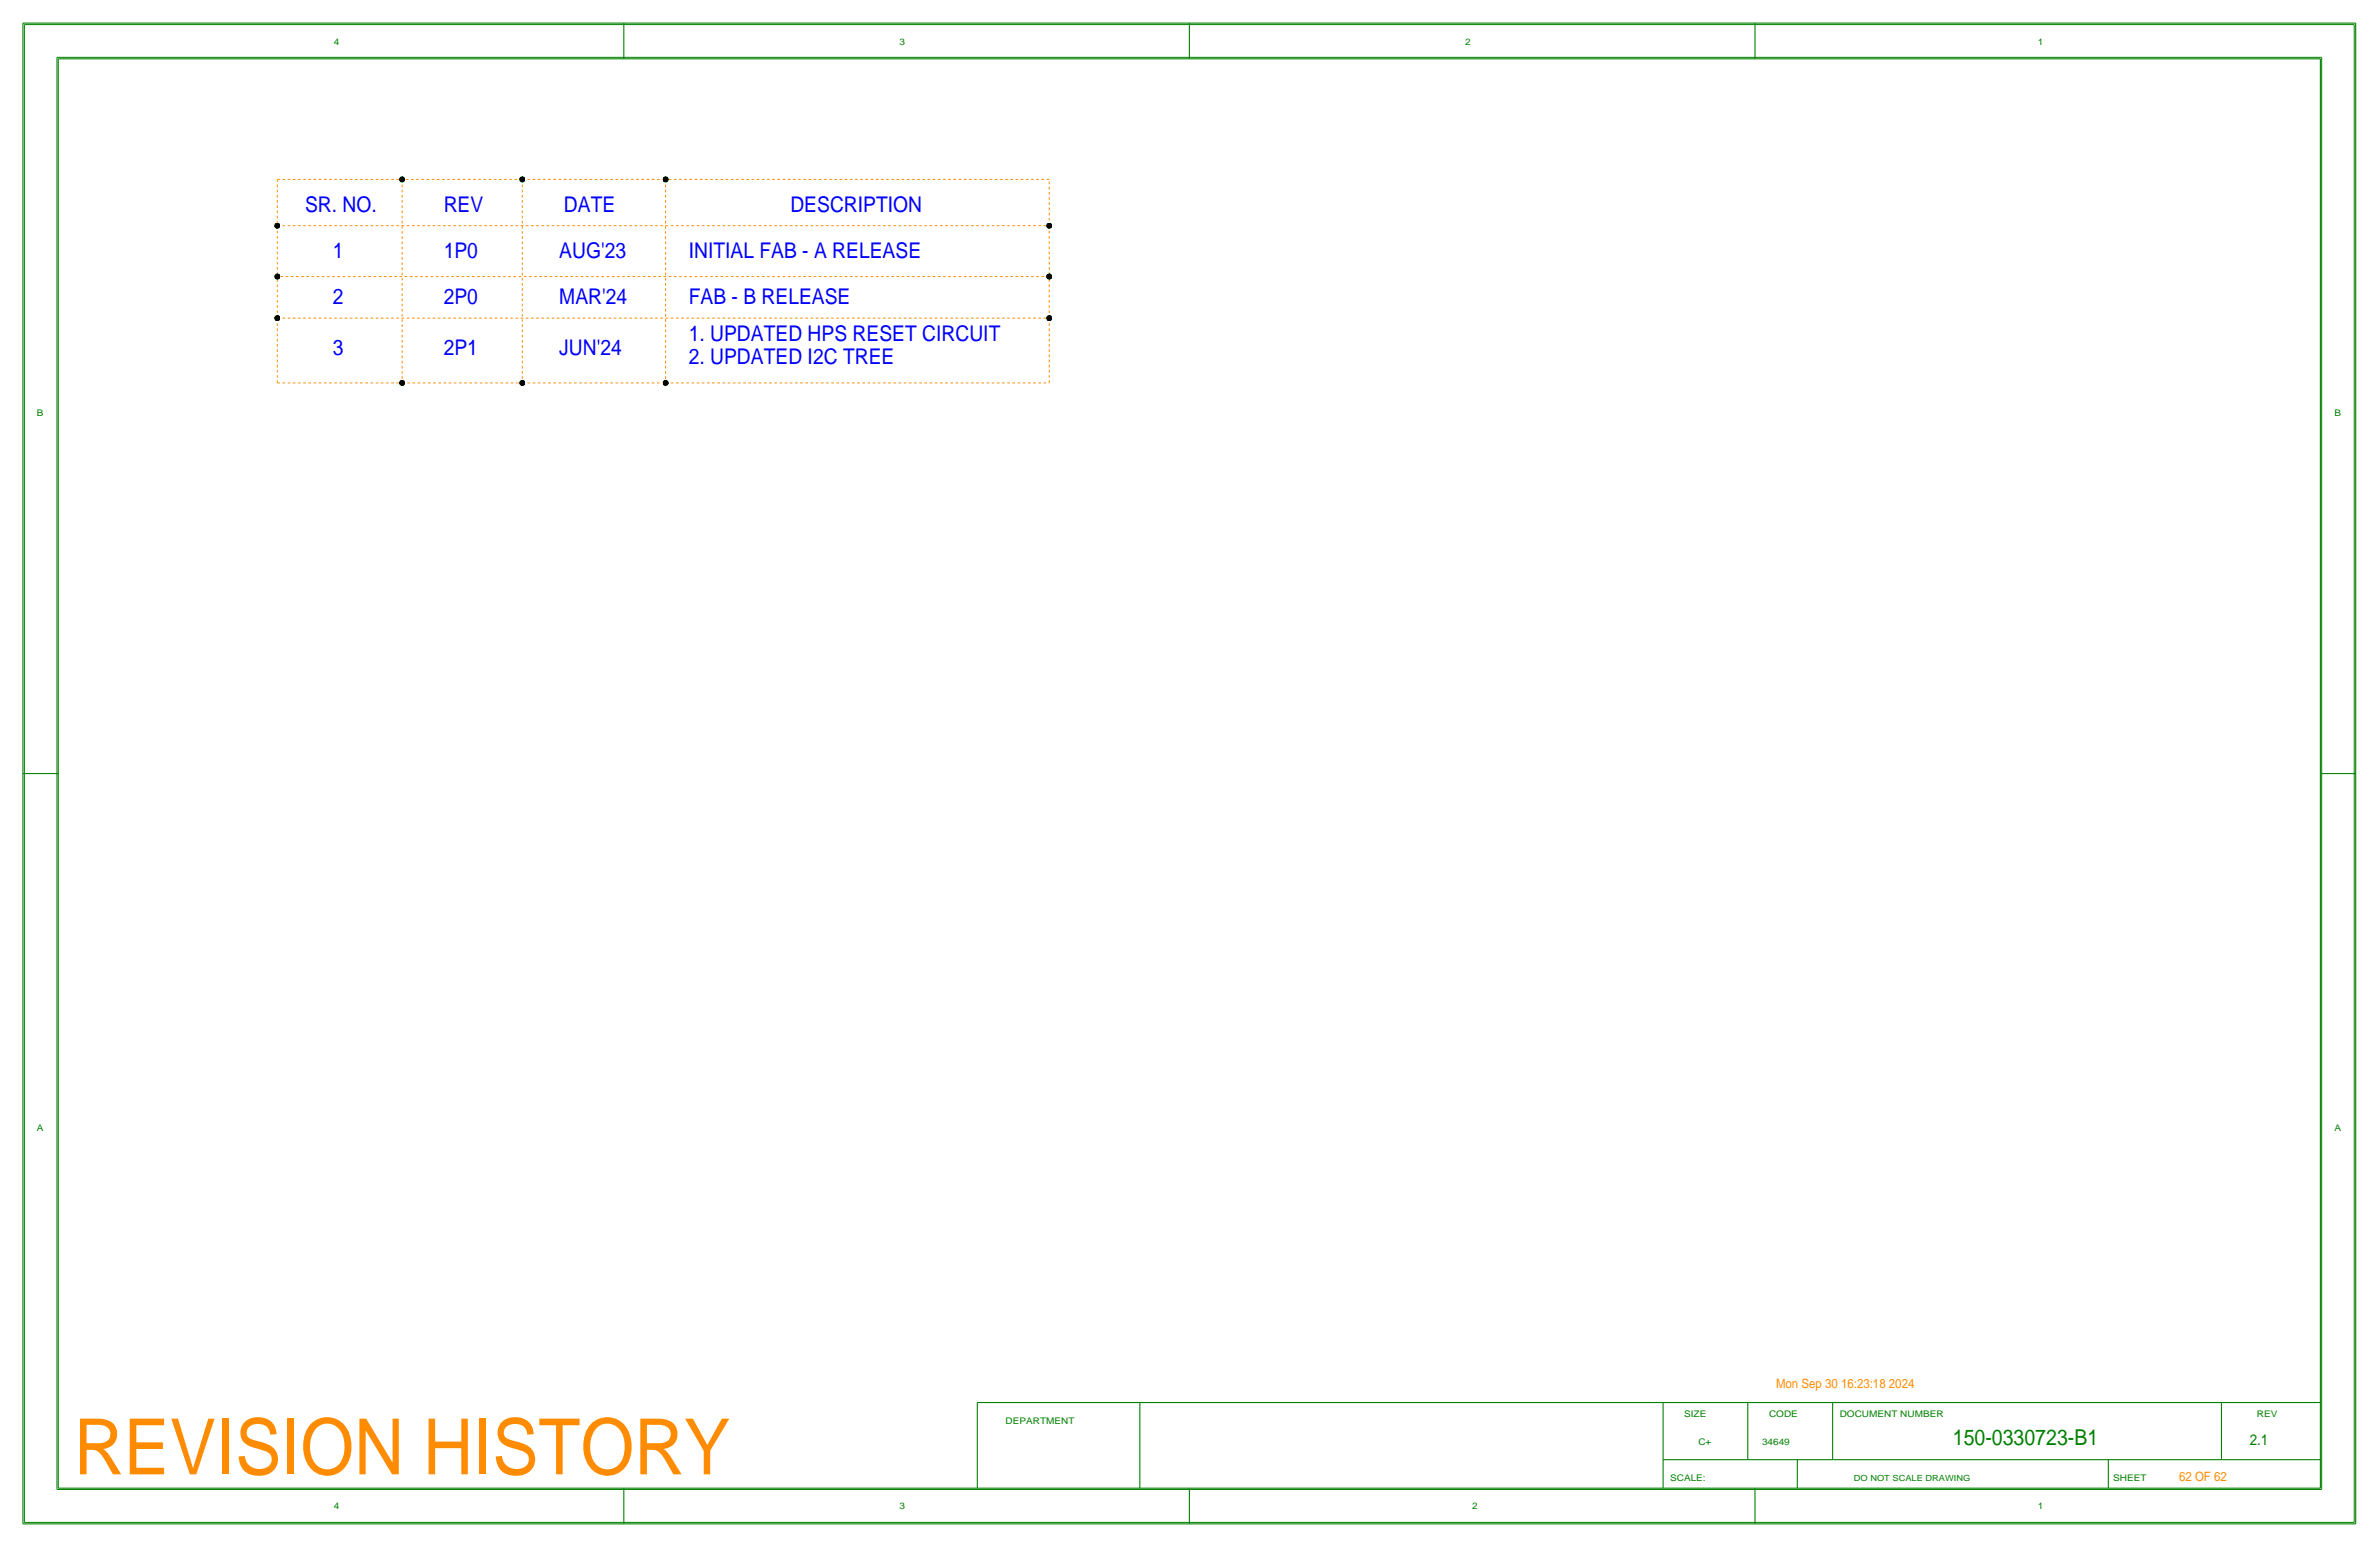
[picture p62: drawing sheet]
<svg xmlns="http://www.w3.org/2000/svg" width="654mm" height="425mm" viewBox="0 0 654 425" stroke-linecap="round" stroke-linejoin="round" font-family="sans-serif">
<defs><g id="words">
<text font-size="21.3" x="20.3" y="404.9">REVISION HISTORY</text>
<text font-size="6" x="536.5" y="397">150-0330723-B1</text>
<g font-size="5.9">
<text x="83.8" y="58.2">SR. NO.</text>
<text x="121.9" y="58.2">REV</text>
<text x="154.9" y="58.2">DATE</text>
<text x="217.2" y="58.2">DESCRIPTION</text>
<text x="91.4" y="70.9">1</text>
<text x="121.9" y="70.9">1P0</text>
<text x="153.7" y="70.9">AUG'23</text>
<text x="189.2" y="70.9">INITIAL FAB - A RELEASE</text>
<text x="91.4" y="83.6">2</text>
<text x="121.9" y="83.6">2P0</text>
<text x="153.7" y="83.6">MAR'24</text>
<text x="189.2" y="83.6">FAB - B RELEASE</text>
<text x="189.2" y="93.7">1. UPDATED HPS RESET CIRCUIT</text>
<text x="91.4" y="97.5">3</text>
<text x="121.9" y="97.5">2P1</text>
<text x="153.7" y="97.5">JUN'24</text>
<text x="189.2" y="100.1">2. UPDATED I2C TREE</text>
</g>
<text font-size="4.1" x="618.1" y="397">2.1</text>
<g font-size="3.5">
<text x="488" y="381.3">Mon Sep 30 16:23:18 2024</text>
<text x="598.7" y="406.8">62 OF 62</text>
</g>
<text font-size="2.5" fill="#008000" x="91.7" y="12.2">4</text>
<g font-size="2.5">
<text x="247.1" y="12.2">3</text>
<text x="402.5" y="12.2">2</text>
<text x="559.9" y="12.2">1</text>
<text x="10.2" y="114.3">B</text>
<text x="641.4" y="114.3">B</text>
<text x="10.2" y="310.6">A</text>
<text x="641.4" y="310.6">A</text>
<text x="462.7" y="389.1">SIZE</text>
<text x="486.1" y="389.1">CODE</text>
<text x="505.5" y="389.1">DOCUMENT NUMBER</text>
<text x="620.1" y="389.1">REV</text>
<text x="276.3" y="391.1">DEPARTMENT</text>
<text x="466.6" y="397">C+</text>
<text x="484.1" y="397">34649</text>
<text x="458.9" y="406.8">SCALE:</text>
<text x="580.6" y="406.8">SHEET</text>
<text x="91.7" y="414.5">4</text>
<text x="247.1" y="414.5">3</text>
<text x="404.5" y="414.5">2</text>
<text x="559.9" y="414.5">1</text>
</g>
<text font-size="2.3" x="509.4" y="406.8">DO NOT SCALE DRAWING</text>
</g></defs>
<!-- layer: Print Layer -->
<g fill="none" stroke="#000" stroke-width=".27" stroke-dasharray=".7" stroke-linecap="butt">
<path d="M76.2 49.3v12.7M76.2 49.3h34.3M110.5 49.3v55.9M143.5 49.3h39.4M143.5 49.3v55.9M143.5 49.3h-33M182.9 49.3v55.9M288.3 49.3h-105.4M76.2 62h212.1M76.2 62v13.9M288.3 62v-12.7M288.3 62v13.9"/>
<path d="M288.3 75.9h-212.1M76.2 87.4v-11.5M76.2 87.4h212.1M288.3 87.4v-11.5M288.3 87.4v17.8M76.2 105.2v-17.8M76.2 105.2h34.3M110.5 105.2h33M143.5 105.2h39.4M182.9 105.2h105.4"/>
</g>
<g fill="#000" stroke="#000" stroke-width=".27">
<circle cx="110.5" cy="49.3" r=".71"/>
<circle cx="143.5" cy="49.3" r=".71"/>
<circle cx="182.9" cy="49.3" r=".71"/>
<circle cx="76.2" cy="62" r=".71"/>
<circle cx="76.2" cy="75.9" r=".71"/>
<circle cx="288.3" cy="75.9" r=".71"/>
<circle cx="288.3" cy="62" r=".71"/>
<circle cx="76.2" cy="87.4" r=".71"/>
<circle cx="288.3" cy="87.4" r=".71"/>
<circle cx="110.5" cy="105.2" r=".71"/>
<circle cx="143.5" cy="105.2" r=".71"/>
<circle cx="182.9" cy="105.2" r=".71"/>
</g>
<g fill="none" stroke="#000" stroke-width=".3">
<path d="M6.3 6.3h640.9zM6.3 6.3v412.2zM16 16.2h621.5zM16 16.2v392.5zM171.4 6.3v9.9zM326.8 6.3v9.9zM482.2 6.3v9.9zM637.5 16.2v392.5zM647.2 6.3v412.2zM6.3 212.4h9.7zM637.5 212.4h9.7zM268.5 385.2v23.5z"/>
<path d="M268.5 385.2h369zM313.2 385.2v23.5zM456.9 385.2v23.5zM480.2 385.2v15.7zM503.5 385.2v15.7zM610.4 385.2v15.7zM6.3 418.5h640.9zM16 408.7h621.5zM171.4 408.7v9.8zM326.8 408.7v9.8zM456.9 400.9h180.6zM482.2 408.7v9.8z"/>
<path d="M493.8 400.9v7.8zM579.3 400.9v7.8z"/>
</g>
<path d="M6.7 6.8h640.1zM6.7 6.8v411.3zM15.6 15.7h622.3zM15.6 15.7v393.3zM637.9 15.7v393.3zM646.8 6.8v411.3zM6.7 418.1h640.1zM15.6 409h622.3z" fill="none" stroke="#000" stroke-width=".27"/>
<!-- layer: Nets -->
<g fill="none" stroke="#ff8c00" stroke-width=".27" stroke-dasharray=".7" stroke-linecap="butt">
<path d="M76.2 49.3h34.3M76.2 49.3v12.7M110.5 49.3v55.9M143.5 49.3h-33M143.5 49.3v55.9M143.5 49.3h39.4M182.9 49.3v55.9M288.3 49.3h-105.4M76.2 62v13.9M76.2 62h212.1M288.3 75.9h-212.1M288.3 62v13.9"/>
<path d="M288.3 62v-12.7M76.2 87.4h212.1M76.2 87.4v-11.5M288.3 87.4v17.8M288.3 87.4v-11.5M76.2 105.2h34.3M76.2 105.2v-17.8M110.5 105.2h33M143.5 105.2h39.4M182.9 105.2h105.4"/>
</g>
<g fill="#000" stroke="#000" stroke-width=".27">
<circle cx="110.5" cy="49.3" r=".71"/>
<circle cx="143.5" cy="49.3" r=".71"/>
<circle cx="182.9" cy="49.3" r=".71"/>
<circle cx="76.2" cy="62" r=".71"/>
<circle cx="76.2" cy="75.9" r=".71"/>
<circle cx="288.3" cy="75.9" r=".71"/>
<circle cx="288.3" cy="62" r=".71"/>
<circle cx="76.2" cy="87.4" r=".71"/>
<circle cx="288.3" cy="87.4" r=".71"/>
<circle cx="110.5" cy="105.2" r=".71"/>
<circle cx="143.5" cy="105.2" r=".71"/>
<circle cx="182.9" cy="105.2" r=".71"/>
</g>
<!-- layer: Page Border and Title Block -->
<g fill="none" stroke="#008000" stroke-width=".3">
<path d="M6.3 6.3h640.9zM6.3 6.3v412.2zM16 16.2h621.5zM16 16.2v392.5zM171.4 6.3v9.9zM326.8 6.3v9.9zM482.2 6.3v9.9zM637.5 16.2v392.5zM647.2 6.3v412.2zM6.3 212.4h9.7zM637.5 212.4h9.7zM268.5 385.2v23.5z"/>
<path d="M268.5 385.2h369zM313.2 385.2v23.5zM456.9 385.2v23.5zM480.2 385.2v15.7zM503.5 385.2v15.7zM610.4 385.2v15.7zM6.3 418.5h640.9zM16 408.7h621.5zM171.4 408.7v9.8zM326.8 408.7v9.8zM456.9 400.9h180.6zM482.2 408.7v9.8z"/>
<path d="M493.8 400.9v7.8zM579.3 400.9v7.8z"/>
</g>
<path d="M6.7 6.8h640.1zM6.7 6.8v411.3zM15.6 15.7h622.3zM15.6 15.7v393.3zM637.9 15.7v393.3zM646.8 6.8v411.3zM6.7 418.1h640.1zM15.6 409h622.3z" fill="none" stroke="#008000" stroke-width=".27"/>
<use href="#words"/>
</svg>
